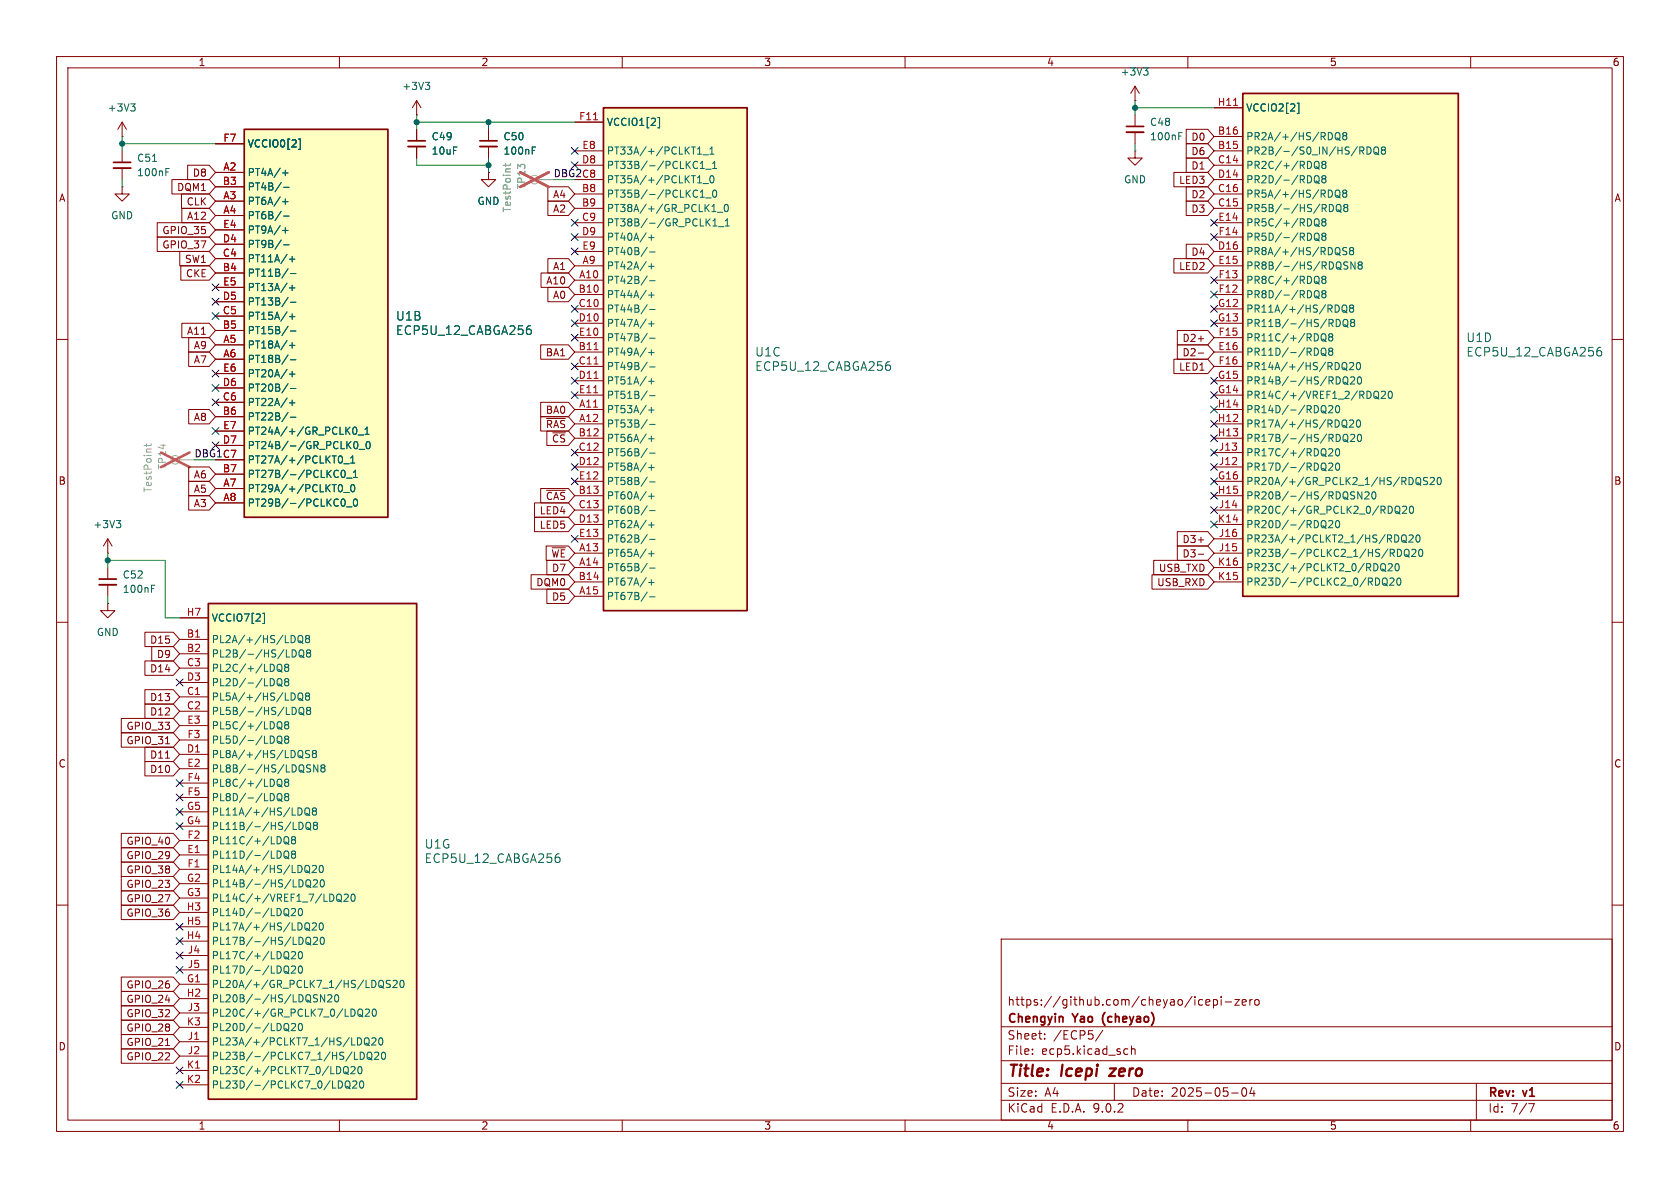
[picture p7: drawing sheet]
<svg xmlns="http://www.w3.org/2000/svg" width="297mm" height="210mm" viewBox="0 0 297 210" stroke-linecap="round" stroke-linejoin="round" font-family="sans-serif">
<defs><g id="words">
<g font-size="2.8" fill="#840000">
<text x="178" y="190.9">Title:</text>
<text x="187.7" y="190.9">Icepi</text>
<text x="197.1" y="190.9">zero</text>
</g>
<g font-size="2.1" fill="#006464">
<text x="69.9" y="59.4">ECP5U_12_CABGA256</text>
<text x="69.9" y="56.9">U1B</text>
<text x="133.4" y="65.8">ECP5U_12_CABGA256</text>
<text x="133.4" y="63.2">U1C</text>
<text x="259.1" y="63.2">ECP5U_12_CABGA256</text>
<text x="259.1" y="60.7">U1D</text>
<text x="75" y="152.8">ECP5U_12_CABGA256</text>
<text x="75" y="150.2">U1G</text>
</g>
<g font-size="2.1" fill="#840000">
<text x="178" y="178">https://github.com/cheyao/icepi-zero</text>
<text x="178" y="184">Sheet:</text>
<text x="178" y="181.2">Chengyin</text>
<text x="186.2" y="184">/ECP5/</text>
<text x="189.8" y="181.2">Yao</text>
<text x="195.6" y="181.2">(cheyao)</text>
<text x="178" y="186.7">File:</text>
<text x="184.1" y="186.7">ecp5.kicad_sch</text>
<text x="178" y="196.9">KiCad</text>
<text x="178" y="194.1">Size:</text>
<text x="184.7" y="194.1">A4</text>
<text x="185.7" y="196.9">E.D.A.</text>
<text x="193.3" y="196.9">9.0.2</text>
<text x="200" y="194.1">Date:</text>
<text x="207" y="194.1">2025-05-04</text>
<text x="263" y="194.3">Rev:</text>
<text x="263" y="196.9">Id:</text>
<text x="267.1" y="196.9">7/7</text>
<text x="269.4" y="194.3">v1</text>
</g>
<g font-size="1.8" fill="#840000">
<text x="35" y="11.9">1</text>
<text x="85" y="11.9">2</text>
<text x="135" y="11.9">3</text>
<text x="185" y="11.9">4</text>
<text x="235" y="11.9">5</text>
<text x="285" y="11.9">6</text>
<text x="210.5" y="27.6">D6</text>
<text x="210.5" y="25.1">D0</text>
<text x="10.3" y="35.9">A</text>
<text x="31.2" y="34">DQM1</text>
<text x="34" y="31.4">D8</text>
<text x="97.7" y="35.2">A4</text>
<text x="208.3" y="32.7">LED3</text>
<text x="210.5" y="35.2">D2</text>
<text x="210.5" y="30.2">D1</text>
<text x="285.3" y="35.9">A</text>
<text x="28.6" y="41.6">GPIO_35</text>
<text x="32.9" y="36.5">CLK</text>
<text x="33" y="39.1">A12</text>
<text x="97.7" y="37.8">A2</text>
<text x="210.5" y="37.8">D3</text>
<text x="28.6" y="44.1">GPIO_37</text>
<text x="32.6" y="46.7">SW1</text>
<text x="97.7" y="47.9">A1</text>
<text x="208.3" y="47.9">LED2</text>
<text x="210.5" y="45.4">D4</text>
<text x="32.8" y="49.2">CKE</text>
<text x="96.5" y="50.5">A10</text>
<text x="97.7" y="53">A0</text>
<text x="33" y="59.4">A11</text>
<text x="34.2" y="64.5">A7</text>
<text x="34.2" y="61.9">A9</text>
<text x="96.4" y="63.2">BA1</text>
<text x="208.3" y="65.7">LED1</text>
<text x="208.9" y="63.2">D2-</text>
<text x="208.9" y="60.6">D2+</text>
<text x="34.2" y="74.6">A8</text>
<text x="96.4" y="75.9">~{RAS}</text>
<text x="96.4" y="73.3">BA0</text>
<text x="97.5" y="78.4">~{CS}</text>
<text x="10.3" y="85.9">B</text>
<text x="34.2" y="84.8">A6</text>
<text x="34.2" y="87.3">A5</text>
<text x="34.2" y="89.9">A3</text>
<text x="96.4" y="88.6">~{CAS}</text>
<text x="285.3" y="85.9">B</text>
<text x="95.3" y="91.1">LED4</text>
<text x="95.3" y="93.7">LED5</text>
<text x="97.4" y="98.7">~{WE}</text>
<text x="97.5" y="101.3">D7</text>
<text x="204.8" y="101.3">USB_TXD</text>
<text x="208.9" y="98.7">D3-</text>
<text x="208.9" y="96.2">D3+</text>
<text x="94.7" y="103.8">DQM0</text>
<text x="97.5" y="106.4">D5</text>
<text x="204.5" y="103.8">USB_RXD</text>
<text x="26.4" y="114">D15</text>
<text x="26.4" y="119.1">D14</text>
<text x="27.6" y="116.5">D9</text>
<text x="26.4" y="124.1">D13</text>
<text x="22.3" y="129.2">GPIO_33</text>
<text x="22.3" y="131.8">GPIO_31</text>
<text x="26.4" y="126.7">D12</text>
<text x="10.3" y="135.9">C</text>
<text x="26.4" y="136.8">D10</text>
<text x="26.4" y="134.3">D11</text>
<text x="285.3" y="135.9">C</text>
<text x="22.3" y="149.5">GPIO_40</text>
<text x="22.3" y="154.6">GPIO_38</text>
<text x="22.3" y="152.1">GPIO_29</text>
<text x="22.3" y="159.7">GPIO_27</text>
<text x="22.3" y="157.2">GPIO_23</text>
<text x="22.3" y="162.2">GPIO_36</text>
<text x="22.3" y="177.5">GPIO_24</text>
<text x="22.3" y="174.9">GPIO_26</text>
<text x="10.3" y="185.9">D</text>
<text x="22.3" y="185.1">GPIO_21</text>
<text x="22.3" y="182.6">GPIO_28</text>
<text x="22.3" y="180">GPIO_32</text>
<text x="285.3" y="185.9">D</text>
<text x="22.3" y="187.6">GPIO_22</text>
<text x="35" y="199.9">1</text>
<text x="85" y="199.9">2</text>
<text x="135" y="199.9">3</text>
<text x="185" y="199.9">4</text>
<text x="235" y="199.9">5</text>
<text x="285" y="199.9">6</text>
</g>
<g font-size="1.8" fill="#006464">
<text x="71" y="16.1">+3V3</text>
<text x="198" y="13.6">+3V3</text>
<text x="18.9" y="19.9">+3V3</text>
<text x="107.2" y="22.5">VCCIO1[2]</text>
<text x="203.2" y="22.5">C48</text>
<text x="220.2" y="19.9">VCCIO2[2]</text>
<text x="24.1" y="28.8">C51</text>
<text x="43.7" y="26.3">VCCIO0[2]</text>
<text x="76.2" y="25">C49</text>
<text x="76.2" y="27.5">10uF</text>
<text x="88.9" y="27.5">100nF</text>
<text x="88.9" y="25">C50</text>
<text x="107.2" y="27.5">PT33A/+/PCLKT1_1</text>
<text x="203.2" y="25">100nF</text>
<text x="220.2" y="25">PR2A/+/HS/RDQ8</text>
<text x="220.2" y="27.5">PR2B/-/S0_IN/HS/RDQ8</text>
<text x="24.1" y="31.3">100nF</text>
<text x="43.7" y="31.3">PT4A/+</text>
<text x="43.7" y="33.9">PT4B/-</text>
<text x="107.2" y="30.1">PT33B/-/PCLKC1_1</text>
<text x="107.2" y="32.6">PT35A/+/PCLKT1_0</text>
<text x="107.2" y="35.2">PT35B/-/PCLKC1_0</text>
<text x="198.6" y="32.6">GND</text>
<text x="220.2" y="30.1">PR2C/+/RDQ8</text>
<text x="220.2" y="32.6">PR2D/-/RDQ8</text>
<text x="220.2" y="35.2">PR5A/+/HS/RDQ8</text>
<text x="19.6" y="39">GND</text>
<text x="43.7" y="36.4">PT6A/+</text>
<text x="43.7" y="39">PT6B/-</text>
<text x="43.7" y="41.5">PT9A/+</text>
<text x="84.3" y="36.4">GND</text>
<text x="107.2" y="37.7">PT38A/+/GR_PCLK1_0</text>
<text x="107.2" y="40.2">PT38B/-/GR_PCLK1_1</text>
<text x="220.2" y="37.7">PR5B/-/HS/RDQ8</text>
<text x="220.2" y="40.2">PR5C/+/RDQ8</text>
<text x="43.7" y="44">PT9B/-</text>
<text x="43.7" y="46.6">PT11A/+</text>
<text x="107.2" y="42.8">PT40A/+</text>
<text x="107.2" y="45.3">PT40B/-</text>
<text x="107.2" y="47.9">PT42A/+</text>
<text x="220.2" y="42.8">PR5D/-/RDQ8</text>
<text x="220.2" y="45.3">PR8A/+/HS/RDQS8</text>
<text x="220.2" y="47.9">PR8B/-/HS/RDQSN8</text>
<text x="43.7" y="49.1">PT11B/-</text>
<text x="43.7" y="51.7">PT13A/+</text>
<text x="107.2" y="50.4">PT42B/-</text>
<text x="107.2" y="52.9">PT44A/+</text>
<text x="220.2" y="50.4">PR8C/+/RDQ8</text>
<text x="220.2" y="52.9">PR8D/-/RDQ8</text>
<text x="43.7" y="54.2">PT13B/-</text>
<text x="43.7" y="56.7">PT15A/+</text>
<text x="43.7" y="59.3">PT15B/-</text>
<text x="107.2" y="55.5">PT44B/-</text>
<text x="107.2" y="58">PT47A/+</text>
<text x="220.2" y="55.5">PR11A/+/HS/RDQ8</text>
<text x="220.2" y="58">PR11B/-/HS/RDQ8</text>
<text x="43.7" y="61.8">PT18A/+</text>
<text x="43.7" y="64.4">PT18B/-</text>
<text x="107.2" y="60.6">PT47B/-</text>
<text x="107.2" y="63.1">PT49A/+</text>
<text x="107.2" y="65.6">PT49B/-</text>
<text x="220.2" y="60.6">PR11C/+/RDQ8</text>
<text x="220.2" y="63.1">PR11D/-/RDQ8</text>
<text x="220.2" y="65.6">PR14A/+/HS/RDQ20</text>
<text x="43.7" y="66.9">PT20A/+</text>
<text x="43.7" y="69.4">PT20B/-</text>
<text x="43.7" y="72">PT22A/+</text>
<text x="107.2" y="68.2">PT51A/+</text>
<text x="107.2" y="70.7">PT51B/-</text>
<text x="220.2" y="68.2">PR14B/-/HS/RDQ20</text>
<text x="220.2" y="70.7">PR14C/+/VREF1_2/RDQ20</text>
<text x="43.7" y="74.5">PT22B/-</text>
<text x="43.7" y="77.1">PT24A/+/GR_PCLK0_1</text>
<text x="107.2" y="73.3">PT53A/+</text>
<text x="107.2" y="75.8">PT53B/-</text>
<text x="220.2" y="73.3">PR14D/-/RDQ20</text>
<text x="220.2" y="75.8">PR17A/+/HS/RDQ20</text>
<text x="43.7" y="79.6">PT24B/-/GR_PCLK0_0</text>
<text x="43.7" y="82.1">PT27A/+/PCLKT0_1</text>
<text x="107.2" y="78.3">PT56A/+</text>
<text x="107.2" y="80.9">PT56B/-</text>
<text x="107.2" y="83.4">PT58A/+</text>
<text x="220.2" y="78.3">PR17B/-/HS/RDQ20</text>
<text x="220.2" y="80.9">PR17C/+/RDQ20</text>
<text x="220.2" y="83.4">PR17D/-/RDQ20</text>
<text x="43.7" y="84.7">PT27B/-/PCLKC0_1</text>
<text x="43.7" y="87.2">PT29A/+/PCLKT0_0</text>
<text x="43.7" y="89.8">PT29B/-/PCLKC0_0</text>
<text x="107.2" y="86">PT58B/-</text>
<text x="107.2" y="88.5">PT60A/+</text>
<text x="220.2" y="86">PR20A/+/GR_PCLK2_1/HS/RDQS20</text>
<text x="220.2" y="88.5">PR20B/-/HS/RDQSN20</text>
<text x="16.4" y="93.6">+3V3</text>
<text x="107.2" y="91">PT60B/-</text>
<text x="107.2" y="93.6">PT62A/+</text>
<text x="220.2" y="91">PR20C/+/GR_PCLK2_0/RDQ20</text>
<text x="220.2" y="93.6">PR20D/-/RDQ20</text>
<text x="107.2" y="96.1">PT62B/-</text>
<text x="107.2" y="98.7">PT65A/+</text>
<text x="107.2" y="101.2">PT65B/-</text>
<text x="220.2" y="96.1">PR23A/+/PCLKT2_1/HS/RDQ20</text>
<text x="220.2" y="98.7">PR23B/-/PCLKC2_1/HS/RDQ20</text>
<text x="220.2" y="101.2">PR23C/+/PCLKT2_0/RDQ20</text>
<text x="21.6" y="105">100nF</text>
<text x="21.6" y="102.5">C52</text>
<text x="107.2" y="103.7">PT67A/+</text>
<text x="107.2" y="106.3">PT67B/-</text>
<text x="220.2" y="103.7">PR23D/-/PCLKC2_0/RDQ20</text>
<text x="17" y="112.6">GND</text>
<text x="37.3" y="110.1">VCCIO7[2]</text>
<text x="37.3" y="113.9">PL2A/+/HS/LDQ8</text>
<text x="37.3" y="116.4">PL2B/-/HS/LDQ8</text>
<text x="37.3" y="119">PL2C/+/LDQ8</text>
<text x="37.3" y="121.5">PL2D/-/LDQ8</text>
<text x="37.3" y="124.1">PL5A/+/HS/LDQ8</text>
<text x="37.3" y="126.6">PL5B/-/HS/LDQ8</text>
<text x="37.3" y="129.1">PL5C/+/LDQ8</text>
<text x="37.3" y="131.7">PL5D/-/LDQ8</text>
<text x="37.3" y="134.2">PL8A/+/HS/LDQS8</text>
<text x="37.3" y="136.8">PL8B/-/HS/LDQSN8</text>
<text x="37.3" y="139.3">PL8C/+/LDQ8</text>
<text x="37.3" y="141.8">PL8D/-/LDQ8</text>
<text x="37.3" y="144.4">PL11A/+/HS/LDQ8</text>
<text x="37.3" y="146.9">PL11B/-/HS/LDQ8</text>
<text x="37.3" y="149.5">PL11C/+/LDQ8</text>
<text x="37.3" y="152">PL11D/-/LDQ8</text>
<text x="37.3" y="154.5">PL14A/+/HS/LDQ20</text>
<text x="37.3" y="157.1">PL14B/-/HS/LDQ20</text>
<text x="37.3" y="159.6">PL14C/+/VREF1_7/LDQ20</text>
<text x="37.3" y="162.2">PL14D/-/LDQ20</text>
<text x="37.3" y="164.7">PL17A/+/HS/LDQ20</text>
<text x="37.3" y="167.2">PL17B/-/HS/LDQ20</text>
<text x="37.3" y="169.8">PL17C/+/LDQ20</text>
<text x="37.3" y="172.3">PL17D/-/LDQ20</text>
<text x="37.3" y="174.9">PL20A/+/GR_PCLK7_1/HS/LDQS20</text>
<text x="37.3" y="177.4">PL20B/-/HS/LDQSN20</text>
<text x="37.3" y="179.9">PL20C/+/GR_PCLK7_0/LDQ20</text>
<text x="37.3" y="182.5">PL20D/-/LDQ20</text>
<text x="37.3" y="185">PL23A/+/PCLKT7_1/HS/LDQ20</text>
<text x="37.3" y="187.6">PL23B/-/PCLKC7_1/HS/LDQ20</text>
<text x="37.3" y="190.1">PL23C/+/PCLKT7_0/LDQ20</text>
<text x="37.3" y="192.6">PL23D/-/PCLKC7_0/LDQ20</text>
</g>
<g font-size="1.8" fill="#a90000">
<text x="102.3" y="21.3">F11</text>
<text x="215.2" y="18.8">H11</text>
<text x="215.2" y="23.9">B16</text>
<text x="39.4" y="25.1">F7</text>
<text x="102.8" y="29">D8</text>
<text x="102.9" y="26.4">E8</text>
<text x="215.2" y="26.4">B15</text>
<text x="215.2" y="29">C14</text>
<text x="39.3" y="32.8">B3</text>
<text x="39.4" y="30.2">A2</text>
<text x="39.4" y="35.3">A3</text>
<text x="102.8" y="34">B8</text>
<text x="215.2" y="31.5">D14</text>
<text x="215.2" y="34">C16</text>
<text x="39.4" y="40.4">E4</text>
<text x="39.4" y="37.8">A4</text>
<text x="102.8" y="36.6">B9</text>
<text x="102.8" y="39.1">C9</text>
<text x="102.8" y="41.7">D9</text>
<text x="215.2" y="36.6">C15</text>
<text x="215.3" y="39.1">E14</text>
<text x="215.3" y="41.7">F14</text>
<text x="39.3" y="42.9">D4</text>
<text x="39.3" y="45.5">C4</text>
<text x="102.9" y="44.2">E9</text>
<text x="102.9" y="46.7">A9</text>
<text x="215.2" y="44.2">D16</text>
<text x="215.3" y="46.7">E15</text>
<text x="39.3" y="48">B4</text>
<text x="39.3" y="53.1">D5</text>
<text x="39.4" y="50.5">E5</text>
<text x="102.2" y="51.8">B10</text>
<text x="102.3" y="49.3">A10</text>
<text x="215.3" y="49.3">F13</text>
<text x="215.3" y="51.8">F12</text>
<text x="39.3" y="55.6">C5</text>
<text x="39.3" y="58.2">B5</text>
<text x="102.2" y="54.4">C10</text>
<text x="102.2" y="56.9">D10</text>
<text x="102.3" y="59.4">E10</text>
<text x="215.2" y="54.4">G12</text>
<text x="215.2" y="56.9">G13</text>
<text x="215.3" y="59.4">F15</text>
<text x="39.4" y="65.8">E6</text>
<text x="39.4" y="60.7">A5</text>
<text x="39.4" y="63.2">A6</text>
<text x="102.2" y="62">B11</text>
<text x="102.2" y="64.5">C11</text>
<text x="215.3" y="62">E16</text>
<text x="215.3" y="64.5">F16</text>
<text x="39.3" y="68.3">D6</text>
<text x="39.3" y="70.9">C6</text>
<text x="102.2" y="67.1">D11</text>
<text x="102.3" y="69.6">E11</text>
<text x="215.2" y="67.1">G15</text>
<text x="215.2" y="69.6">G14</text>
<text x="39.3" y="73.4">B6</text>
<text x="39.4" y="75.9">E7</text>
<text x="102.2" y="77.2">B12</text>
<text x="102.3" y="72.1">A11</text>
<text x="102.3" y="74.7">A12</text>
<text x="215.2" y="72.1">H14</text>
<text x="215.2" y="74.7">H12</text>
<text x="215.2" y="77.2">H13</text>
<text x="39.3" y="78.5">D7</text>
<text x="39.3" y="83.6">B7</text>
<text x="39.3" y="81">C7</text>
<text x="102.2" y="79.8">C12</text>
<text x="102.2" y="82.3">D12</text>
<text x="215.4" y="79.8">J13</text>
<text x="215.4" y="82.3">J12</text>
<text x="39.4" y="86.1">A7</text>
<text x="39.4" y="88.6">A8</text>
<text x="102.2" y="87.4">B13</text>
<text x="102.2" y="89.9">C13</text>
<text x="102.3" y="84.8">E12</text>
<text x="215.2" y="87.4">H15</text>
<text x="215.2" y="84.8">G16</text>
<text x="215.4" y="89.9">J14</text>
<text x="102.2" y="92.5">D13</text>
<text x="102.3" y="95">E13</text>
<text x="215.2" y="92.5">K14</text>
<text x="215.4" y="95">J16</text>
<text x="102.3" y="97.5">A13</text>
<text x="102.3" y="100.1">A14</text>
<text x="215.2" y="100.1">K16</text>
<text x="215.4" y="97.5">J15</text>
<text x="102.2" y="102.6">B14</text>
<text x="102.3" y="105.2">A15</text>
<text x="215.2" y="102.6">K15</text>
<text x="32.9" y="109">H7</text>
<text x="32.9" y="112.8">B1</text>
<text x="32.9" y="115.3">B2</text>
<text x="32.9" y="117.9">C3</text>
<text x="32.9" y="120.4">D3</text>
<text x="32.9" y="122.9">C1</text>
<text x="32.9" y="125.5">C2</text>
<text x="33" y="128">E3</text>
<text x="33" y="130.6">F3</text>
<text x="32.9" y="133.1">D1</text>
<text x="33" y="135.6">E2</text>
<text x="32.9" y="143.3">G5</text>
<text x="33" y="138.2">F4</text>
<text x="33" y="140.7">F5</text>
<text x="32.9" y="145.8">G4</text>
<text x="33" y="148.3">F2</text>
<text x="32.9" y="156">G2</text>
<text x="33" y="150.9">E1</text>
<text x="33" y="153.4">F1</text>
<text x="32.9" y="161">H3</text>
<text x="32.9" y="158.5">G3</text>
<text x="32.9" y="163.6">H5</text>
<text x="32.9" y="166.1">H4</text>
<text x="32.9" y="173.7">G1</text>
<text x="33.1" y="168.7">J4</text>
<text x="33.1" y="171.2">J5</text>
<text x="32.9" y="176.3">H2</text>
<text x="33.1" y="178.8">J3</text>
<text x="32.9" y="181.4">K3</text>
<text x="33.1" y="183.9">J1</text>
<text x="32.9" y="189">K1</text>
<text x="32.9" y="191.5">K2</text>
<text x="33.1" y="186.4">J2</text>
</g>
<g font-size="1.8" fill="#989898">
<text x="93.1" y="33.6" transform="rotate(-90 93.1 33.6)">TP13</text>
<text x="90.5" y="37.6" transform="rotate(-90 90.5 37.6)">TestPoint</text>
<text x="29.6" y="83.1" transform="rotate(-90 29.6 83.1)">TP14</text>
<text x="27" y="87.2" transform="rotate(-90 27 87.2)">TestPoint</text>
</g>
<g font-size="1.8" fill="#0f0f0f">
<text x="97.8" y="31.4">DBG2C8</text>
<text x="34.3" y="80.9">DBG1C7</text>
</g>
</g></defs>
<g fill="none" stroke="#840000" stroke-width=".18">
<path d="M10 10h277v190h-277zM12 12h273v186h-273zM60 10v2M110 10v2M160 10v2M210 10v2M260 10v2M73.7 22.9v2M73.7 25.9v2M200.7 26.7v1.2h1.2l-1.2 1.3-1.3-1.3h1.3M200.7 26.7h.1M10 60h2"/>
<path d="M285 60h2M19 97.8h.1M19 95.3l-.7 1.2M19 95.3l.8 1.2M19 95.3v2.5M10 110h2M285 110h2M10 160h2M177 166h108v32h-108zM212 177.6h.6M212 176.8h.6M213.2 177.2l.7-.1-.1-.3-.4-.1-.2 .2v.7h.6"/>
<path d="M214.5 176.8l.5-.1 .2 .3v.4l-.1 .2h-.6M214.5 176.7v1.5M215.9 176.2v.1M215.9 176.7v1M216.6 177.1h1.1M218.3 176.7h.8l-.8 1h.8M219.6 177.2l.7-.1-.1-.3-.4-.1-.2 .2 .1 .7h.5M221 176.7v1M221.4 176.7l-.3 .1-.1 .2M222 176.8l.3-.1 .3 .3v.4l-.3 .3-.3-.1-.2-.2v-.4zM285 160h2M60 198v2"/>
<path d="M110 198v2M160 198v2M177 194.5h108M177 191.5h108M177 187.5h108M177 181.5h108M182.5 186.3v.1M182.5 185.5v.1M184.7 183.6v.1M184.7 182.8v.1M195 182.1l-1.3 2M197 191.5v3"/>
<path d="M199 185.4l.4 .1M199.4 186.3l-.4 .1M200 185.5l.2-.1 .4 .1 .1 .9M200 184.9v1.5M210 198v2M217.7 193.2h1.2M219.7 192.4l.2-.1a.81 .81 0 0 1 .6 .6 .81 .81 0 0 1-.3 .8l-.2 .1a.81 .81 0 0 1-.3-1.4zM221.3 192.2l-.3 1.1h.9M221.7 192.8v1M260 198v2M261 191.5v6.5M270.2 195.1h1l-.6 1.5"/>
</g>
<path d="M197.3 188.9l-1.2 1.3h1" fill="none" stroke="#840000" stroke-width=".4"/>
<path d="M20.6 92h.7l-.4 .5M21.1 92.5l.2 .2v.3l-.2 .3" fill="none" stroke="#006464" stroke-width=".18"/>
<path d="M72.1 24.9h3.1" fill="none" stroke="#840000" stroke-width=".3"/>
<path d="M72.1 25.9h3.1" fill="none" stroke="#840000" stroke-width=".33"/>
<path d="M219.7 16.5h38.1v88.9h-38.1z" fill="#ffffc2"/>
<path d="M219.7 16.5h38.1v88.9h-38.1z" fill="none" stroke="#840000" stroke-width=".31"/>
<g fill="none" stroke="#840000" stroke-width=".18">
<path d="M214.6 19.1h5.1M214.6 24.1h5.1M214.6 26.7h5.1M214.6 29.2h5.1M214.6 31.8h5.1M214.6 34.3h5.1M214.6 36.8h5.1M214.6 39.4h5.1M214.6 41.9h5.1M214.6 44.5h5.1M214.6 47h5.1M214.6 49.5h5.1"/>
<path d="M214.6 52.1h5.1M214.6 54.6h5.1M214.6 57.2h5.1M214.6 59.7h5.1M214.6 62.2h5.1M214.6 64.8h5.1M214.6 67.3h5.1M214.6 69.9h5.1M214.6 72.4h5.1M214.6 74.9h5.1M214.6 77.5h5.1M214.6 80h5.1"/>
<path d="M214.6 82.6h5.1M214.6 85.1h5.1M214.6 87.6h5.1M214.6 90.2h5.1M214.6 92.7h5.1M214.6 95.3h5.1M214.6 97.8h5.1M214.6 100.3h5.1M214.6 102.9h5.1"/>
</g>
<g fill="none" stroke="#006464" stroke-width=".18">
<path d="M229.3 18.2h.3v1.9h-.3M232.4 38.9l.3-.2a.43 .43 0 0 1 .5 .4v.4a.43 .43 0 0 1-.3 .4 .43 .43 0 0 1-.5-.1M232.4 28.7l.3-.2a.43 .43 0 0 1 .5 .4v.5a.43 .43 0 0 1-.3 .4 .43 .43 0 0 1-.5-.2M232.4 31.2l.3-.1a.43 .43 0 0 1 .5 .4v.4a.42 .42 0 0 1-.4 .4 .42 .42 0 0 1-.4-.4zM232.6 29.5l.7 .4M232.6 32l.7 .5M232.6 39.6l.7 .5M233.9 29.1l-.2 .2v.4l.2 .1 .4-.1 .1-.2v-.2l-.2-.2M233.9 29.1l-.2-.3 .2-.3h.3l.2 .3-.2 .3M233.9 31.6l-.2-.2 .2-.3h.3l.2 .2-.2 .3M233.9 31.6l-.2 .2v.4l.2 .1h.4l.1-.2v-.3l-.2-.2M233.9 39.2l-.2-.2 .2-.3h.3l.2 .2-.2 .3"/>
<path d="M233.9 39.2l-.2 .3v.3l.2 .1h.4l.1-.2v-.2l-.2-.3M233.9 29.1h.3M233.9 31.6h.3M233.9 39.2h.3M235 36.1a.64 .64 0 0 1 .7 .7 .64 .64 0 0 1-.7 .6zM235.1 23.4a.68 .68 0 0 1 .5 .7 .68 .68 0 0 1-.5 .6M235.1 33.6a.68 .68 0 0 1 .5 .6 .68 .68 0 0 1-.5 .7M236.2 23.5l.1-.1a.43 .43 0 0 1 .6 .5v.4a.42 .42 0 0 1-.4 .4 .42 .42 0 0 1-.5-.4v-.4zM236.2 33.7l.1-.1a.43 .43 0 0 1 .6 .4v.4a.42 .42 0 0 1-.4 .5 .42 .42 0 0 1-.5-.5v-.4zM236.3 36.3l.2-.2a.43 .43 0 0 1 .6 .5v.4a.42 .42 0 0 1-.5 .4 .42 .42 0 0 1-.4-.4zM236.3 24.4l.6 .4M236.3 34.6l.6 .4"/>
<path d="M236.5 37.1l.6 .4M237.6 24l-.2-.3 .2-.3h.3l.2 .3-.2 .3M237.6 24l-.2 .2v.4l.2 .1 .4-.1 .1-.1v-.3l-.2-.2M237.6 34.1l-.2-.2 .2-.3h.3l.2 .2-.2 .3M237.6 34.1l-.2 .3v.3l.2 .2 .4-.1 .1-.2v-.2l-.2-.3M237.6 24h.3M237.6 34.1h.3M237.8 36.7l-.2 .2v.4l.2 .1 .4-.1 .1-.1v-.3l-.3-.2M237.8 36.7l-.2-.3 .2-.3h.2l.3 .3-.3 .3M237.8 36.7h.2M240.4 26.6h.6l.1-.2v-.3l-.7-.1v1.2M240.7 26.6l.4 .6"/>
<path d="M241.7 26a.64 .64 0 0 1 .7 .6 .64 .64 0 0 1-.7 .6zM242.9 26.2l.3-.2a.43 .43 0 0 1 .5 .4v.4a.42 .42 0 0 1-.4 .5 .42 .42 0 0 1-.4-.5zM243.1 26.9l.7 .5M244.4 26.5l-.2-.2 .2-.3h.3l.2 .2-.2 .3M244.4 26.5l-.2 .3 .1 .3 .1 .1h.4l.1-.2v-.2l-.2-.3M244.4 26.5h.3M232.4 41.4l.3-.2a.43 .43 0 0 1 .5 .4v.5a.42 .42 0 0 1-.4 .4 .42 .42 0 0 1-.4-.4zM232.4 49l.3-.2a.43 .43 0 0 1 .5 .5v.4a.43 .43 0 0 1-.3 .4 .43 .43 0 0 1-.5-.2M232.4 51.6l.3-.2a.43 .43 0 0 1 .5 .4v.4a.42 .42 0 0 1-.4 .5 .42 .42 0 0 1-.4-.5zM232.6 42.2l.7 .4M232.6 49.8l.7 .4M232.6 52.3l.7 .5"/>
<path d="M233.7 59.1l.2-.1a.43 .43 0 0 1 .5 .4v.4a.42 .42 0 0 1-.4 .5 .42 .42 0 0 1-.4-.5v-.4zM233.8 60l.7 .4M233.9 41.8l-.2-.3 .2-.3h.3l.2 .3-.2 .3M233.9 41.8l-.2 .2v.4l.2 .1 .4-.1 .1-.2v-.2l-.2-.2M233.9 49.4l-.2-.3 .2-.3h.3l.2 .3-.2 .3M233.9 49.4l-.2 .2v.4l.2 .1 .4-.1 .1-.1v-.3l-.2-.2M233.9 51.9l-.2-.2 .2-.3h.3l.2 .2-.2 .3M233.9 51.9l-.2 .3v.3l.2 .1h.4l.1-.2v-.2l-.2-.3M233.9 41.8h.3M233.9 49.4h.3M233.9 51.9h.3M235.1 59.5l-.2 .3 .1 .3 .1 .2 .4-.1 .1-.2v-.2l-.2-.3"/>
<path d="M235.1 59.5l-.2-.2 .2-.3h.3l.2 .2-.2 .3M235.1 59.5h.3M236 53.9a.64 .64 0 0 1 .8 .7 .64 .64 0 0 1-.8 .6M236.2 56.5a.64 .64 0 0 1 .8 .6 .64 .64 0 0 1-.8 .6zM236.3 43.8a.43 .43 0 0 1 .6 .4v.4a.43 .43 0 0 1-.6 .4M236.4 44.7l.5 .5M237.3 54.1l.3-.2a.43 .43 0 0 1 .5 .4v.5a.42 .42 0 0 1-.4 .4 .42 .42 0 0 1-.4-.4zM237.5 56.6l.2-.1a.43 .43 0 0 1 .6 .4v.4a.42 .42 0 0 1-.4 .4 .42 .42 0 0 1-.5-.4zM237.5 54.9l.7 .4M237.7 57.4l.6 .5M238.1 43.8h-.5l-.2 .1v.3l.6 .3 .1 .3-.2 .2h-.5M238.3 46.4l-.5-.1-.2 .1v.4l.6 .2 .1 .3-.3 .3-.4-.1"/>
<path d="M238.8 44.3l-.2 .2v.4l.2 .1h.4l.1-.2v-.3l-.2-.2M238.8 44.3l-.2-.2 .2-.3h.3l.2 .2-.2 .3M238.8 54.5l-.2-.3 .2-.3h.3l.2 .3-.2 .3M238.8 54.5l-.2 .2v.4l.2 .1 .4-.1 .1-.2v-.2l-.2-.2M238.8 44.3h.3M238.8 54.5h.3M239 57l-.2-.2 .2-.3h.2l.3 .2-.3 .3M239 57l-.2 .2v.4l.2 .1h.4l.1-.2v-.3l-.3-.2M239 57h.2M239.5 46.3v1.3l-.7-1.3v1.3M240.3 46.8l-.2-.2 .2-.3h.3l.2 .2-.2 .3M240.3 46.8l-.2 .3 .1 .3 .1 .2 .4-.1 .1-.2v-.2l-.2-.3"/>
<path d="M240.3 46.8h.3M232.8 61.6l.3 .5-.3 .6M233.7 61.6l.2-.1a.43 .43 0 0 1 .5 .5v.4a.42 .42 0 0 1-.4 .4 .42 .42 0 0 1-.4-.4v-.4zM233.8 62.5l.7 .4M233.9 71.7a.43 .43 0 0 1 .5 .4v.4a.43 .43 0 0 1-.5 .5M233.9 72.7l.6 .4M234.3 79.5v.9M234.9 71.8l.5-.1 .2 .4-.8 .9h.8M234.9 79.4l.5-.1 .2 .4-.8 .9h.8M235.1 62.1l-.2-.3 .2-.3h.3l.2 .3-.2 .3M235.1 62.1l-.2 .2 .1 .4 .1 .1 .4-.1 .1-.1v-.3l-.2-.2M235.1 62.1h.3"/>
<path d="M236.2 71.8l.2-.1a.68 .68 0 0 1 .4 .6 .68 .68 0 0 1-.4 .7l-.2-.2-.1-.3zM236.2 79.4l.2-.1a.68 .68 0 0 1 .4 .7 .68 .68 0 0 1-.4 .6l-.2-.1-.1-.4zM236.7 66.7l.2 .5-.2 .6M236.7 76.8l.2 .5-.2 .7M237.3 64.3l.3-.2a.43 .43 0 0 1 .5 .4v.4a.42 .42 0 0 1-.4 .5 .42 .42 0 0 1-.4-.5zM237.3 74.4l.3-.2a.43 .43 0 0 1 .5 .5v.4a.42 .42 0 0 1-.4 .4 .42 .42 0 0 1-.4-.4zM237.5 66.8l.2-.2a.43 .43 0 0 1 .6 .4v.5a.42 .42 0 0 1-.4 .4 .42 .42 0 0 1-.5-.4zM237.5 77l.2-.2a.43 .43 0 0 1 .6 .4v.4a.42 .42 0 0 1-.4 .5 .42 .42 0 0 1-.5-.5zM237.5 65l.7 .5M237.5 75.2l.7 .4M237.7 67.6l.6 .4M237.7 77.7l.6 .5"/>
<path d="M238.6 64.2l.5-.1 .2 .3-.8 .9h.8M238.6 74.4l.5-.2 .2 .4-.8 .9h.8M238.8 66.7l.4-.1 .3 .4-.8 .9h.8M238.8 76.9l.4-.1 .3 .3-.8 .9h.8M239.9 64.2l.2-.1a.68 .68 0 0 1 .4 .6 .68 .68 0 0 1-.4 .6l-.2-.1-.1-.3zM239.9 74.4l.2-.2a.68 .68 0 0 1 .4 .7 .68 .68 0 0 1-.4 .6l-.2-.1-.1-.4zM240.1 66.7l.2-.1a.68 .68 0 0 1 .4 .7 .68 .68 0 0 1-.4 .6l-.2-.1-.1-.4zM240.1 76.9l.2-.1a.68 .68 0 0 1 .4 .6 .68 .68 0 0 1-.4 .6l-.2-.1-.1-.3zM242.9 69.3l.3-.1a.43 .43 0 0 1 .5 .4v.4a.42 .42 0 0 1-.4 .4 .42 .42 0 0 1-.4-.4zM243.1 70.1l.7 .5M244.2 69.3l.5-.1 .2 .3-.8 .9h.8M245.5 69.3l.2-.1a.68 .68 0 0 1 .5 .6 .68 .68 0 0 1-.5 .6l-.2-.1-.1-.4z"/>
<path d="M282.4 62.1l.5-.1 .3 .3-.2 .6h-.6M283 61.4l-.5 .1M233.9 81.9a.43 .43 0 0 1 .5 .4v.4a.43 .43 0 0 1-.5 .4M233.9 92a.43 .43 0 0 1 .5 .4v.5a.43 .43 0 0 1-.5 .4M233.9 82.8l.6 .5M233.9 93l.6 .4M234.3 80.7h.2M234.9 82l.5-.1 .2 .3-.8 .9h.8M234.9 92.1l.5-.1 .2 .4-.8 .9h.8M236.2 82l.2-.1a.68 .68 0 0 1 .4 .6 .68 .68 0 0 1-.4 .6l-.2-.1-.1-.4zM236.2 92.1l.2-.1a.68 .68 0 0 1 .4 .7 .68 .68 0 0 1-.4 .6l-.2-.1-.1-.4zM239 86.9l.5 .1"/>
<path d="M239.2 87.6l.3 .2-.3 .4M240.8 86.9v1.3l-.8-1.3v1.3M241.3 87.1l.5-.2 .2 .4-.8 .9h.8M242.6 87.1l.2-.2a.68 .68 0 0 1 .5 .7 .68 .68 0 0 1-.5 .6l-.2-.1-.1-.4zM243.5 99.8l.1 .4-.1 .5M244.1 99.8l.3-.2a.43 .43 0 0 1 .5 .5v.4a.42 .42 0 0 1-.4 .4 .42 .42 0 0 1-.4-.4zM245.4 99.8l.5-.2 .2 .4-.7 .9h.7M245.8 97.1h.5l.2 .2-.1 .4-.6 .1M246.1 89.8v.6M246.1 97.8l.4 .6M246.6 94.6a.64 .64 0 0 1 .7 .6 .64 .64 0 0 1-.7 .6zM246.7 89.7l.2-.2a.43 .43 0 0 1 .6 .4v.4a.42 .42 0 0 1-.5 .5 .42 .42 0 0 1-.4-.5z"/>
<path d="M246.7 99.8l.2-.2a.68 .68 0 0 1 .5 .7 .68 .68 0 0 1-.5 .6l-.2-.1-.1-.4zM246.9 90.4l.6 .5M247 97.1a.64 .64 0 0 1 .8 .6 .64 .64 0 0 1-.8 .7zM248 94.6h.1a.43 .43 0 0 1 .5 .4v.4a.42 .42 0 0 1-.4 .4 .42 .42 0 0 1-.4-.4v-.4zM248 89.6l.4-.1 .3 .3-.8 .9h.8M248 95.5l.7 .5M248.3 97.3l.3-.2a.43 .43 0 0 1 .5 .4v.4a.42 .42 0 0 1-.4 .5 .42 .42 0 0 1-.4-.5zM248.5 98.1l.7 .4M249.1 94.7l.5-.1 .2 .3-.8 .9h.8M249.3 89.6l.2-.1a.68 .68 0 0 1 .4 .6 .68 .68 0 0 1-.4 .6l-.2-.1-.1-.3zM249.6 97.2l.5-.1 .2 .4-.8 .9h.8M250.5 94.6h.1a.68 .68 0 0 1 .5 .6 .68 .68 0 0 1-.5 .6 .84 .84 0 0 1-.1-1.2z"/>
<path d="M250.5 84.5l.1-.1a.43 .43 0 0 1 .6 .4v.4a.42 .42 0 0 1-.5 .5 .42 .42 0 0 1-.4-.5v-.4zM250.6 85.4l.6 .4M250.9 97.2l.2-.1a.68 .68 0 0 1 .4 .6 .68 .68 0 0 1-.4 .7l-.2-.2-.1-.3zM252.4 84.5l-.5-.1-.2 .1v.4l.5 .2 .2 .3-.3 .3-.5-.1M252.9 84.5l.4-.1 .3 .4-.8 .9h.8M254.2 84.5l.2-.1a.68 .68 0 0 1 .4 .6 .68 .68 0 0 1-.4 .7l-.2-.2-.1-.3zM243.2 102.2a.64 .64 0 0 1 .7 .6 .64 .64 0 0 1-.7 .6M244.3 100.6l.7 .4M244.4 102.4l.3-.2a.43 .43 0 0 1 .5 .4v.4a.42 .42 0 0 1-.4 .5 .42 .42 0 0 1-.4-.5zM244.6 103.1l.7 .5M245.7 102.3l.5-.1 .2 .3-.7 .9h.7M247 102.3l.2-.1a.68 .68 0 0 1 .5 .6 .68 .68 0 0 1-.5 .6l-.2-.1-.1-.3z"/>
</g>
<path d="M218.1 18.6h.7" fill="none" stroke="#a90000" stroke-width=".18"/>
<path d="M106.7 19.1h25.4v88.9h-25.4z" fill="#ffffc2"/>
<path d="M106.7 19.1h25.4v88.9h-25.4z" fill="none" stroke="#840000" stroke-width=".31"/>
<g fill="none" stroke="#840000" stroke-width=".18">
<path d="M86.4 30.5v1.3h1.2l-1.2 1.2-1.3-1.2h1.3M86.4 30.5h.1M101.6 21.6h5.1M101.6 26.7h5.1M101.6 29.2h5.1M101.6 31.8h5.1M101.6 34.3h5.1M101.6 36.8h5.1M101.6 39.4h5.1M101.6 41.9h5.1M101.6 44.5h5.1M101.6 47h5.1"/>
<path d="M101.6 49.5h5.1M101.6 52.1h5.1M101.6 54.6h5.1M101.6 57.2h5.1M101.6 59.7h5.1M101.6 62.2h5.1M101.6 64.8h5.1M101.6 67.3h5.1M101.6 69.9h5.1M101.6 72.4h5.1M101.6 74.9h5.1M101.6 77.5h5.1"/>
<path d="M101.6 80h5.1M101.6 82.6h5.1M101.6 85.1h5.1M101.6 87.6h5.1M101.6 90.2h5.1M101.6 92.7h5.1M101.6 95.3h5.1M101.6 97.8h5.1M101.6 100.3h5.1M101.6 102.9h5.1M101.6 105.4h5.1"/>
</g>
<g fill="none" stroke="#006464" stroke-width=".18">
<path d="M116.3 20.8h.3v1.8h-.3M123.3 28.6h.1M123.3 29.7h.1M123.3 27.2h.7M123.3 32.3h.7M123.4 26.3l.3-.3v1.2M123.8 28.9l.4-.4v1.3M123.8 29.8h.7M123.8 34l.4-.4v1.3M123.8 34.9h.7M124.3 27.4h.9M124.3 32.5h.9"/>
<path d="M124.8 29.9h.9M124.8 35h.9M125.5 27.2h.7M125.5 26.3l.4-.3v1.2M125.6 31.2l.2-.1a.68 .68 0 0 1 .4 .6 .68 .68 0 0 1-.4 .6l-.2-.1-.1-.4zM125.9 37.4h.7M126 29.8h.7M126 28.9l.3-.4v1.3M126 39.9h.8M126 39l.4-.3v1.2M126.1 33.7l.2-.1a.68 .68 0 0 1 .4 .6 .68 .68 0 0 1-.4 .7l-.2-.2-.1-.3zM126.8 37.5h1"/>
<path d="M128.2 36.3l.1-.2a.68 .68 0 0 1 .5 .7 .68 .68 0 0 1-.5 .6l-.1-.1-.2-.4zM128.2 39.9h.7M128.2 39l.4-.3v1.2M114.4 43.7l-1.1 1.6M114.4 48.8l-1.1 1.6M114.4 53.9l-1.1 1.6M114.4 58.9l-1.1 1.7M114.7 42h.9M114.7 47.1h.9M114.7 52.2h.9M114.7 57.2h.9M114.8 44.5h1"/>
<path d="M114.8 49.6h1M114.8 54.7h1M114.8 59.8h1M115.1 41.5v1M115.1 46.6v1M115.1 51.7v.9M115.1 56.8v.9M127 40.1h1M114.4 64l-1.1 1.7M114.4 69.1l-1.1 1.6M114.4 74.2l-1.1 1.6M114.4 79.3l-1.1 1.6"/>
<path d="M114.7 62.3h.9M114.7 67.4h.9M114.7 72.5h.9M114.7 77.6h.9M114.8 64.9h1M114.8 69.9h1M114.8 75h1M115.1 61.8v1M115.1 66.9v1M115.1 72v1M115.1 77.1v.9M156.7 64.6l.4-.1 .3 .3-.1 .6h-.6"/>
<path d="M157.3 63.9l-.5 .2M114.4 84.3l-1.1 1.7M114.4 89.4l-1.1 1.7M114.4 94.5l-1.1 1.6M114.4 99.6l-1.1 1.6M114.7 82.6h.9M114.7 87.7h.9M114.7 92.8h.9M114.7 97.9h.9M114.8 80.1h1M114.8 85.2h1M114.8 90.3h1"/>
<path d="M114.8 95.3h1M115.1 82.2v.9M115.1 87.2v1M115.1 92.3v1M115.1 97.4v1M114.4 104.7l-1.1 1.6M114.7 103h.9M114.8 100.4h1M114.8 105.5h1M115.1 102.5v.9"/>
</g>
<path d="M104.9 21.2h.8M105 69.4h.7M105 61.8h.7M105 64.4h.7M105 66.9h.7" fill="none" stroke="#a90000" stroke-width=".18"/>
<g fill="none" stroke="#a1a1a1" stroke-width=".18">
<path d="M95.2 31.8h2.6"/>
<circle cx="94.5" cy="31.7" r=".76"/>
</g>
<path d="M89.4 28.9v.5M90.2 28.9l-.1 .3h-1.1" fill="none" stroke="#989898" stroke-width=".18"/>
<path d="M92 30.5l5 2.5M97 30.5l-5 2.5" fill="none" stroke="#e65255" stroke-width=".46"/>
<path d="M43.2 22.9h25.4v68.5h-25.4z" fill="#ffffc2"/>
<path d="M43.2 22.9h25.4v68.5h-25.4z" fill="none" stroke="#840000" stroke-width=".31"/>
<g fill="none" stroke="#840000" stroke-width=".18">
<path d="M73.7 17.8l-.8 1.3M73.7 17.8l.7 1.3M73.7 17.8v2.5M200.7 17.8h.1M200.7 15.2l-.8 1.3M200.7 15.2l.7 1.3M200.7 15.2v2.6M21.6 33v1.3h1.3l-1.3 1.3-1.3-1.3h1.3M21.6 33h.1M38.1 25.4h5.1M38.1 30.5h5.1M38.1 33h5.1"/>
<path d="M38.1 35.6h5.1M38.1 38.1h5.1M73.7 20.3h.1M86.4 22.9v2M86.4 25.9v2M200.7 20.3v2.1M200.7 23.4v2M38.1 40.6h5.1M38.1 43.2h5.1M38.1 45.7h5.1M38.1 48.3h5.1M38.1 50.8h5.1"/>
<path d="M38.1 53.3h5.1M38.1 55.9h5.1M38.1 58.4h5.1M38.1 61h5.1M38.1 63.5h5.1M38.1 66h5.1M38.1 68.6h5.1M38.1 71.1h5.1M38.1 73.7h5.1M38.1 76.2h5.1M38.1 78.7h5.1M38.1 81.3h5.1"/>
<path d="M38.1 83.8h5.1M38.1 86.4h5.1M38.1 88.9h5.1M19 106.7v1.3h1.3l-1.3 1.2-1.2-1.2h1.2M19 106.7h.1M19 100.3v2.1M19 103.4v2"/>
</g>
<g fill="none" stroke="#006464" stroke-width=".18">
<path d="M75.2 14.5h.8l-.5 .5M75.7 15l.3 .3v.3l-.3 .2M202.2 12h.8l-.5 .5M202.7 12.5l.3 .2v.3l-.3 .3M50 30.6h.9M50 35.7h.9M50.1 33.1h1M50.1 38.2h1M50.4 30.1v1M50.4 35.2v.9M52.8 24.6h.3v1.8h-.3M94.1 26.6h.4"/>
<path d="M94.1 26h.6M208.4 24.1h.4M208.4 23.4h.6M50 40.7h.9M50.1 43.3h1M50.4 40.3v.9M50.9 47.5l-1.1 1.6M50.9 52.6l-1.1 1.6M50.9 57.7l-1.1 1.6M51.2 45.8h.9M51.2 50.9h.9M51.2 56h.9"/>
<path d="M51.3 48.4h1M51.3 53.4h1M51.3 58.5h1M51.7 45.3v1M51.7 50.4v1M51.7 55.5v1M93.2 58.2h.4l.3 .3-.1 .5h-.6M93.8 57.6l-.5 .1M50.9 62.7l-1.1 1.7M50.9 67.8l-1.1 1.7M50.9 72.9l-1.1 1.6M51.2 61.1h.9"/>
<path d="M51.2 66.1h.9M51.2 71.2h.9M51.3 63.6h1M51.3 68.7h1M51.3 73.8h1M51.7 60.6v.9M51.7 65.7v.9M51.7 70.7v1M62.5 75.6l.2-.1a.68 .68 0 0 1 .4 .6 .68 .68 0 0 1-.4 .7l-.2-.1M62.7 78.1l.1-.1a.68 .68 0 0 1 .5 .7 .68 .68 0 0 1-.5 .6 .84 .84 0 0 1-.1-1.2zM63.3 76.9h1M63.5 79.4h1"/>
<path d="M64.5 76.8h.8M64.5 75.9l.4-.4v1.3M64.8 78.2l.2-.2a.68 .68 0 0 1 .5 .7 .68 .68 0 0 1-.5 .6l-.2-.1-.1-.4zM59.8 83.2v.1M59.8 84.3h.1M60 80.7l.1-.1a.68 .68 0 0 1 .5 .6 .68 .68 0 0 1-.5 .7l-.1-.1M60.2 85.7a.79 .79 0 0 1 0 1.2M60.5 83.2l.1-.1a.68 .68 0 0 1 .4 .7 .68 .68 0 0 1-.4 .6 .84 .84 0 0 1-.1-1.2zM60.5 88.3l.1-.1a.68 .68 0 0 1 .4 .6 .68 .68 0 0 1-.4 .7 .84 .84 0 0 1-.1-1.2zM60.8 82h.9M60.8 87.1h.9M61.3 84.5h.9"/>
<path d="M61.3 89.6h.9M62 81l.4-.4v1.3M62 81.9h.7M62.2 85.7h.1a.68 .68 0 0 1 .4 .6 .68 .68 0 0 1-.4 .6 .84 .84 0 0 1-.1-1.2zM62.5 84.4h.7M62.5 83.5l.3-.4v1.3M62.7 88.3l.1-.1a.68 .68 0 0 1 .4 .6 .68 .68 0 0 1-.4 .7 .84 .84 0 0 1-.1-1.2zM26.8 104.1h.4M26.8 103.5h.6"/>
</g>
<path d="M84.8 24.9h3.1M199.1 22.4h3.1M17.5 102.4h3.1" fill="none" stroke="#840000" stroke-width=".3"/>
<path d="M84.8 25.9h3.1M199.1 23.4h3.1M17.5 103.4h3.1" fill="none" stroke="#840000" stroke-width=".33"/>
<g fill="none" stroke="#a1a1a1" stroke-width=".18">
<path d="M31.7 81.3h2.6"/>
<circle cx="31" cy="81.3" r=".76"/>
</g>
<path d="M25.9 78.5v.4M26.7 78.5l-.1 .3h-1.1" fill="none" stroke="#989898" stroke-width=".18"/>
<path d="M28.5 80l5 2.6M33.5 80l-5 2.6" fill="none" stroke="#e65255" stroke-width=".46"/>
<path d="M36.8 106.7h36.9v87.6h-36.9z" fill="#ffffc2"/>
<path d="M36.8 106.7h36.9v87.6h-36.9z" fill="none" stroke="#840000" stroke-width=".31"/>
<g fill="none" stroke="#840000" stroke-width=".18">
<path d="M21.6 24.1h.1M21.6 21.6l-.8 1.3M21.6 21.6l.8 1.3M21.6 21.6v2.5M21.6 26.7v2M21.6 29.7v2.1M27.8 39.4h9.2l1.1 1.2-1.1 1.3h-9.2zM30.4 31.7h6.6l1.1 1.3-1.1 1.3h-6.6zM32.1 34.3h4.9l1.1 1.3-1.1 1.2h-4.9zM32.1 36.8h4.9l1.1 1.3-1.1 1.3h-4.9zM33.2 29.2h3.8l1.1 1.3-1.1 1.3h-3.8zM38.1 25.4h5.1"/>
<path d="M38.1 30.5h5.1M38.1 33h5.1M38.1 35.6h5.1M38.1 38.1h5.1M73.7 22.9v2M73.7 25.9v2M86.4 30.5h.1M86.4 22.9v2M86.4 25.9v2M96.9 35.6h3.6l1.1 1.2-1.1 1.3h-3.6zM96.9 33h3.6l1.1 1.3-1.1 1.3h-3.6zM207.5 30.5h6l1.1 1.3-1.1 1.2h-6z"/>
<path d="M209.7 33h3.8l1.1 1.3-1.1 1.3h-3.8zM209.7 35.6h3.8l1.1 1.2-1.1 1.3h-3.8zM209.7 27.9h3.8l1.1 1.3-1.1 1.3h-3.8zM209.7 25.4h3.8l1.1 1.3-1.1 1.2h-3.8zM209.7 22.9h3.8l1.1 1.2-1.1 1.3h-3.8zM27.8 41.9h9.2l1.1 1.3-1.1 1.3h-9.2zM31.8 44.4h5.2l1.1 1.3-1.1 1.3h-5.2zM32 47h5l1.1 1.3-1.1 1.2h-5zM32.1 57.1h4.9l1.1 1.3-1.1 1.3h-4.9zM33.4 59.7h3.6l1.1 1.3-1.1 1.2h-3.6zM38.1 40.6h5.1M38.1 43.2h5.1"/>
<path d="M38.1 45.7h5.1M38.1 48.3h5.1M38.1 50.8h5.1M38.1 53.3h5.1M38.1 55.9h5.1M38.1 58.4h5.1M95.6 48.3h4.9l1.1 1.2-1.1 1.3h-4.9zM96.9 50.8h3.6l1.1 1.3-1.1 1.2h-3.6zM96.9 45.7h3.6l1.1 1.3-1.1 1.3h-3.6zM207.5 45.7h6l1.1 1.3-1.1 1.3h-6zM208.1 58.4h5.4l1.1 1.3-1.1 1.3h-5.4zM209.7 43.2h3.8l1.1 1.3-1.1 1.2h-3.8z"/>
<path d="M211.8 59.9h1M33.4 62.2h3.6l1.1 1.3-1.1 1.3h-3.6zM33.4 72.4h3.6l1.1 1.3-1.1 1.2h-3.6zM38.1 61h5.1M38.1 63.5h5.1M38.1 66h5.1M38.1 68.6h5.1M38.1 71.1h5.1M38.1 73.7h5.1M38.1 76.2h5.1M38.1 78.7h5.1M95.6 61h4.9l1.1 1.2-1.1 1.3h-4.9z"/>
<path d="M95.6 73.7h4.9l1.1 1.2-1.1 1.3h-4.9zM95.6 71.1h4.9l1.1 1.3-1.1 1.3h-4.9zM96.6 74h3.3M96.7 76.2h3.8l1.1 1.3-1.1 1.2h-3.8zM207.5 63.5h6l1.1 1.3-1.1 1.2h-6zM208.1 61h5.4l1.1 1.2-1.1 1.3h-5.4zM211.8 62.4h1M33.4 82.5h3.6l1.1 1.3-1.1 1.3h-3.6zM33.4 85.1h3.6l1.1 1.3-1.1 1.2h-3.6zM33.4 87.6h3.6l1.1 1.3-1.1 1.3h-3.6zM38.1 81.3h5.1M38.1 83.8h5.1"/>
<path d="M38.1 86.4h5.1M38.1 88.9h5.1M94.5 88.9h6l1.1 1.3-1.1 1.2h-6zM94.5 91.4h6l1.1 1.3-1.1 1.3h-6zM95.6 86.4h4.9l1.1 1.2-1.1 1.3h-4.9zM96.6 96.5h3.9l1.1 1.3-1.1 1.3h-3.9zM96.6 86.7h3.3M96.7 99.1h3.8l1.1 1.2-1.1 1.3h-3.8zM97.6 96.8h2.3M204 99.1h9.5l1.1 1.2-1.1 1.3h-9.5zM208.1 96.5h5.4l1.1 1.3-1.1 1.3h-5.4zM208.1 94h5.4l1.1 1.3-1.1 1.2h-5.4z"/>
<path d="M211.8 98h1M211.8 95.4h1M25.6 116.8h5l1.1 1.3-1.1 1.3h-5zM25.6 111.8h5l1.1 1.2-1.1 1.3h-5zM26.8 114.3h3.8l1.1 1.3-1.1 1.2h-3.8zM31.7 109.2h5.1M31.7 113h5.1M31.7 115.6h5.1M31.7 118.1h5.1M93.9 101.6h6.6l1.1 1.3-1.1 1.2h-6.6zM96.7 104.1h3.8l1.1 1.3-1.1 1.3h-3.8zM203.7 101.6h9.8l1.1 1.3-1.1 1.2h-9.8z"/>
<path d="M21.4 127h9.2l1.1 1.3-1.1 1.2h-9.2zM21.4 129.5h9.2l1.1 1.3-1.1 1.3h-9.2zM25.6 134.6h5l1.1 1.3-1.1 1.3h-5zM25.6 124.5h5l1.1 1.2-1.1 1.3h-5zM25.6 132.1h5l1.1 1.3-1.1 1.2h-5zM25.6 121.9h5l1.1 1.3-1.1 1.3h-5zM29.3 134h.7M29.3 131.5h.7M31.7 120.7h5.1M31.7 123.2h5.1M31.7 125.7h5.1M31.7 128.3h5.1"/>
<path d="M31.7 130.8h5.1M31.7 133.4h5.1M31.7 135.9h5.1M31.7 138.4h5.1M21.4 152.4h9.2l1.1 1.3-1.1 1.2h-9.2zM21.4 149.9h9.2l1.1 1.2-1.1 1.3h-9.2zM21.4 147.3h9.2l1.1 1.3-1.1 1.3h-9.2zM21.4 157.5h9.2l1.1 1.3-1.1 1.2h-9.2zM21.4 154.9h9.2l1.1 1.3-1.1 1.3h-9.2zM31.7 141h5.1M31.7 143.5h5.1M31.7 146.1h5.1"/>
<path d="M31.7 148.6h5.1M31.7 151.1h5.1M31.7 153.7h5.1M31.7 156.2h5.1M31.7 158.8h5.1M21.4 175.3h9.2l1.1 1.2-1.1 1.3h-9.2zM21.4 160h9.2l1.1 1.3-1.1 1.3h-9.2zM21.4 177.8h9.2l1.1 1.3-1.1 1.2h-9.2zM21.4 172.7h9.2l1.1 1.3-1.1 1.3h-9.2zM31.7 161.3h5.1M31.7 163.8h5.1M31.7 166.4h5.1"/>
<path d="M31.7 168.9h5.1M31.7 171.5h5.1M31.7 174h5.1M31.7 176.5h5.1M31.7 179.1h5.1M21.4 182.9h9.2l1.1 1.3-1.1 1.2h-9.2zM21.4 180.3h9.2l1.1 1.3-1.1 1.3h-9.2zM21.4 185.4h9.2l1.1 1.3-1.1 1.3h-9.2zM29.3 184.8h.7M31.7 181.6h5.1M31.7 184.2h5.1M31.7 186.7h5.1"/>
<path d="M31.7 189.2h5.1M31.7 191.8h5.1"/>
</g>
<g fill="none" stroke="#006464" stroke-width=".18">
<path d="M23.1 18.4h.8l-.4 .4M23.6 18.8l.3 .3v.3l-.3 .2M27 28.5h.7M29.3 30.4h.4M29.3 29.8h.6M50 30.6h.9M50 35.7h.9M50.1 33.1h1M50.1 38.2h1M50.4 30.1v1M50.4 35.2v.9M52.8 24.6h.3v1.8h-.3"/>
<path d="M94.1 26.6h.4M94.1 26h.6M50 40.7h.9M50.1 43.3h1M50.4 40.3v.9M50.9 47.5l-1.1 1.6M50.9 52.6l-1.1 1.6M50.9 57.7l-1.1 1.6M51.2 45.8h.9M51.2 50.9h.9M51.2 56h.9M51.3 48.4h1"/>
<path d="M51.3 53.4h1M51.3 58.5h1M51.7 45.3v1M51.7 50.4v1M51.7 55.5v1M93.2 58.2h.4l.3 .3-.1 .5h-.6M93.8 57.6l-.5 .1M50.9 62.7l-1.1 1.7M50.9 67.8l-1.1 1.7M50.9 72.9l-1.1 1.6M51.2 61.1h.9M51.2 66.1h.9"/>
<path d="M51.2 71.2h.9M51.3 63.6h1M51.3 68.7h1M51.3 73.8h1M51.7 60.6v.9M51.7 65.7v.9M51.7 70.7v1M62.5 75.6l.2-.1a.68 .68 0 0 1 .4 .6 .68 .68 0 0 1-.4 .7l-.2-.1M62.7 78.1l.1-.1a.68 .68 0 0 1 .5 .7 .68 .68 0 0 1-.5 .6 .84 .84 0 0 1-.1-1.2zM63.3 76.9h1M63.5 79.4h1M64.5 75.9l.4-.4v1.3"/>
<path d="M64.5 76.8h.8M64.8 78.2l.2-.2a.68 .68 0 0 1 .5 .7 .68 .68 0 0 1-.5 .6l-.2-.1-.1-.4zM59.8 83.2v.1M59.8 84.3h.1M60 80.7l.1-.1a.68 .68 0 0 1 .5 .6 .68 .68 0 0 1-.5 .7l-.1-.1M60.2 85.7a.79 .79 0 0 1 0 1.2M60.5 83.2l.1-.1a.68 .68 0 0 1 .4 .7 .68 .68 0 0 1-.4 .6 .84 .84 0 0 1-.1-1.2zM60.5 88.3l.1-.1a.68 .68 0 0 1 .4 .6 .68 .68 0 0 1-.4 .7 .84 .84 0 0 1-.1-1.2zM60.8 82h.9M60.8 87.1h.9M61.3 84.5h.9M61.3 89.6h.9"/>
<path d="M62 81l.4-.4v1.3M62 81.9h.7M62.2 85.7h.1a.68 .68 0 0 1 .4 .6 .68 .68 0 0 1-.4 .6 .84 .84 0 0 1-.1-1.2zM62.5 84.4h.7M62.5 83.5l.3-.4v1.3M62.7 88.3l.1-.1a.68 .68 0 0 1 .4 .6 .68 .68 0 0 1-.4 .7 .84 .84 0 0 1-.1-1.2zM46.4 108.4h.4v1.8h-.4M49 117.6l.3-.2a.43 .43 0 0 1 .5 .4v.5a.42 .42 0 0 1-.4 .4 .42 .42 0 0 1-.4-.4zM49.2 118.4l.7 .4M50.6 118l-.3 .2 .1 .4 .2 .1 .3-.1 .1-.2v-.2l-.2-.2M50.6 118l-.3-.3 .3-.3h.2l.2 .3-.2 .3M50.6 118h.2"/>
<path d="M51.7 114.9a.64 .64 0 0 1 .7 .6 .64 .64 0 0 1-.7 .6zM51.8 112.3a.68 .68 0 0 1 .4 .7 .68 .68 0 0 1-.4 .6M52.7 112.5l.3-.2a.43 .43 0 0 1 .5 .5v.4a.42 .42 0 0 1-.4 .4 .42 .42 0 0 1-.4-.4zM52.9 115.1l.3-.2a.43 .43 0 0 1 .5 .4v.4a.42 .42 0 0 1-.4 .5 .42 .42 0 0 1-.4-.5zM52.9 113.3l.7 .4M53.1 115.8l.7 .5M54.3 112.9l-.3-.3 .3-.3h.2l.2 .3-.2 .3M54.3 112.9l-.3 .2 .1 .4 .2 .1 .3-.1 .1-.1v-.3l-.2-.2M54.3 112.9h.2M54.4 115.4l-.2 .3 .1 .3 .1 .1h.4l.1-.2v-.2l-.2-.3M54.4 115.4l-.2-.2 .2-.3h.3l.2 .2-.2 .3M54.4 115.4h.3"/>
<path d="M48.4 120.3v.6M48.4 130.4v.7M49 120.1l.3-.1a.43 .43 0 0 1 .5 .4v.4a.42 .42 0 0 1-.4 .4 .42 .42 0 0 1-.4-.4zM49 127.8l.3-.2a.43 .43 0 0 1 .5 .4v.4a.42 .42 0 0 1-.4 .5 .42 .42 0 0 1-.4-.5zM49 130.3l.3-.2a.43 .43 0 0 1 .5 .4v.5a.42 .42 0 0 1-.4 .4 .42 .42 0 0 1-.4-.4zM49 137.9l.3-.2a.43 .43 0 0 1 .5 .5v.4a.42 .42 0 0 1-.4 .4 .42 .42 0 0 1-.4-.4zM49.2 120.9l.7 .5M49.2 128.5l.7 .5M49.2 131.1l.7 .4M49.2 138.7l.7 .4M50.6 120.5l-.3-.2 .3-.3h.2l.2 .2-.2 .3M50.6 120.5l-.3 .2 .1 .4 .2 .1h.3l.1-.2v-.3l-.2-.2"/>
<path d="M50.6 128.1l-.3-.2 .3-.3h.2l.2 .2-.2 .3M50.6 128.1l-.3 .3 .1 .3 .2 .1h.3l.1-.2v-.2l-.2-.3M50.6 130.7l-.3-.3 .3-.3h.2l.2 .3-.2 .3M50.6 130.7l-.3 .2 .1 .4 .2 .1 .3-.1 .1-.2v-.2l-.2-.2M50.6 138.3l-.3-.3 .3-.3h.2l.2 .3-.2 .3M50.6 138.3l-.3 .2 .1 .4 .2 .1 .3-.1 .1-.1v-.3l-.2-.2M50.6 120.5h.2M50.6 128.1h.2M50.6 130.7h.2M50.6 138.3h.2M51.7 125a.64 .64 0 0 1 .7 .7 .64 .64 0 0 1-.7 .6zM51.8 122.5a.68 .68 0 0 1 .4 .6 .68 .68 0 0 1-.4 .7"/>
<path d="M52.7 122.7l.3-.2a.43 .43 0 0 1 .5 .4v.4a.42 .42 0 0 1-.4 .5 .42 .42 0 0 1-.4-.5zM52.9 132.7h.1a.43 .43 0 0 1 .5 .4v.4a.42 .42 0 0 1-.2 .4 .42 .42 0 0 1-.4 0M52.9 125.2l.3-.2a.43 .43 0 0 1 .5 .5v.4a.42 .42 0 0 1-.4 .4 .42 .42 0 0 1-.4-.4zM52.9 123.5l.7 .4M52.9 133.6l.7 .5M53.1 126l.7 .4M54.3 123l-.3-.2 .3-.3h.2l.2 .2-.2 .3M54.3 123l-.3 .3 .1 .3 .2 .2 .3-.1 .1-.2v-.2l-.2-.3M54.3 123h.2M54.4 125.6l-.2-.3 .2-.3h.3l.2 .3-.2 .3M54.4 125.6l-.2 .2 .1 .4 .1 .1 .4-.1 .1-.1v-.3l-.2-.2M54.4 125.6h.3"/>
<path d="M54.7 132.7h-.4l-.2 .1v.3l.5 .3 .1 .3-.2 .2h-.5M54.9 135.3l-.5-.1-.1 .1v.4l.5 .2 .1 .3-.2 .3-.5-.1M55.5 133.2l-.3 .2 .1 .4 .2 .1h.3l.1-.2v-.3l-.2-.2M55.5 133.2l-.3-.2 .3-.3h.2l.2 .2-.2 .3M55.5 133.2h.2M56.2 135.2v1.3l-.7-1.3v1.3M57 135.7l-.3-.2 .3-.3h.2l.3 .2-.3 .3M57 135.7l-.3 .3 .1 .3 .2 .2 .3-.1 .2-.2v-.2l-.3-.3M57 135.7h.2M48.4 140.6v.6M49 140.5l.3-.2a.43 .43 0 0 1 .5 .4v.4a.42 .42 0 0 1-.4 .5 .42 .42 0 0 1-.4-.5zM49.2 141.2l.7 .5"/>
<path d="M49.5 150.5l.2 .5-.2 .6M50.3 148.1l.2-.2a.43 .43 0 0 1 .5 .4v.4a.42 .42 0 0 1-.4 .5 .42 .42 0 0 1-.4-.5zM50.3 150.6l.2-.2a.43 .43 0 0 1 .5 .5v.4a.42 .42 0 0 1-.4 .4 .42 .42 0 0 1-.4-.4zM50.4 148.9l.7 .4M50.4 151.4l.7 .4M50.6 140.8l-.3-.2 .3-.3h.2l.2 .2-.2 .3M50.6 140.8l-.3 .3 .1 .3 .2 .1h.3l.1-.2v-.2l-.2-.3M50.6 140.8h.2M51.8 148.4l-.3 .3 .1 .3 .2 .2 .3-.1 .2-.2v-.2l-.3-.3M51.8 148.4l-.3-.2 .3-.3h.2l.3 .2-.3 .3M51.8 151l-.3-.3 .3-.3h.2l.3 .3-.3 .3M51.8 151l-.3 .2 .1 .4 .2 .1 .3-.1 .2-.1v-.3l-.3-.2"/>
<path d="M51.8 148.4h.2M51.8 151h.2M51.8 146.6h.6M52.7 142.8a.64 .64 0 0 1 .7 .7 .64 .64 0 0 1-.7 .6M52.9 145.4a.64 .64 0 0 1 .7 .6 .64 .64 0 0 1-.7 .6zM53.2 155.5a.68 .68 0 0 1 .4 .7 .68 .68 0 0 1-.4 .6M53.9 143l.3-.2a.43 .43 0 0 1 .5 .4v.5a.42 .42 0 0 1-.4 .4 .42 .42 0 0 1-.4-.4zM53.9 153.2l.3-.2a.43 .43 0 0 1 .5 .4v.4a.42 .42 0 0 1-.4 .5 .42 .42 0 0 1-.4-.5zM54.1 145.5l.3-.1a.43 .43 0 0 1 .5 .4v.4a.42 .42 0 0 1-.4 .4 .42 .42 0 0 1-.4-.4zM54.1 155.7l.3-.2a.43 .43 0 0 1 .5 .4v.5a.42 .42 0 0 1-.4 .4 .42 .42 0 0 1-.4-.4zM54.1 143.8l.7 .4M54.1 153.9l.7 .5"/>
<path d="M54.3 146.3l.7 .5M54.3 156.5l.7 .4M55.2 153.1l.5-.1 .2 .3-.7 .9h.7M55.4 155.6l.5-.1 .2 .4-.8 .9h.8M55.5 143.4l-.3-.3 .3-.3h.2l.2 .3-.2 .3M55.5 143.4l-.3 .2 .1 .4 .2 .1 .3-.1 .1-.2v-.2l-.2-.2M55.5 143.4h.2M55.6 145.9l-.2-.2 .2-.3h.3l.2 .2-.2 .3M55.6 145.9l-.2 .2 .1 .4 .1 .1h.4l.1-.2v-.3l-.2-.2M55.6 145.9h.3M56.5 153.1l.2-.1a.68 .68 0 0 1 .5 .6 .68 .68 0 0 1-.5 .6l-.2-.1-.1-.3zM56.7 155.6l.2-.1a.68 .68 0 0 1 .5 .7 .68 .68 0 0 1-.5 .6l-.2-.1-.1-.4z"/>
<path d="M59.6 158.2l.2-.1a.43 .43 0 0 1 .6 .4v.4a.42 .42 0 0 1-.5 .4 .42 .42 0 0 1-.4-.4zM59.8 159l.6 .5M60.8 158.2l.5-.1 .3 .3-.8 .9h.8M62.2 158.2l.2-.1a.68 .68 0 0 1 .4 .6 .68 .68 0 0 1-.4 .6l-.2-.1-.1-.4zM98.3 151.6l.4-.1 .3 .3-.1 .6h-.6M98.9 150.9l-.5 .2M50.4 160.7l.1-.1a.43 .43 0 0 1 .5 .4v.4a.42 .42 0 0 1-.2 .4 .42 .42 0 0 1-.4 0M50.4 170.8h.1a.43 .43 0 0 1 .5 .4v.4a.42 .42 0 0 1-.2 .4 .42 .42 0 0 1-.4 0M50.4 161.6l.7 .4M50.4 171.7l.7 .5M50.9 168.3a.9 .9 0 0 1 0 1.1l.2 .2M51.5 160.7l.5-.1 .3 .4-.8 .9h.8"/>
<path d="M51.5 168.3l.5-.1 .3 .4-.8 .9h.8M51.5 170.9l.5-.1 .3 .3-.8 .9h.8M52.9 160.7l.1-.1a.68 .68 0 0 1 .5 .6 .68 .68 0 0 1-.5 .7l-.1-.2-.2-.3zM52.9 168.3l.1-.1a.68 .68 0 0 1 .5 .7 .68 .68 0 0 1-.5 .6l-.1-.1-.2-.4zM52.9 170.9l.1-.1a.68 .68 0 0 1 .5 .6 .68 .68 0 0 1-.5 .6l-.1-.1-.2-.4zM53.2 165.7a.68 .68 0 0 1 .4 .6 .68 .68 0 0 1-.4 .6M53.9 163.3l.3-.2a.43 .43 0 0 1 .5 .5v.4a.42 .42 0 0 1-.4 .4 .42 .42 0 0 1-.4-.4zM54.1 165.9l.3-.2a.43 .43 0 0 1 .5 .4v.4a.42 .42 0 0 1-.4 .5 .42 .42 0 0 1-.4-.5zM54.1 164.1l.7 .4M54.3 166.6l.7 .5M55.2 163.3l.5-.2 .2 .4-.7 .9h.7M55.4 165.8l.5-.1 .2 .3-.8 .9h.8"/>
<path d="M55.6 176.4l.4 .2 .1 .3-.2 .2h-.3M55.6 175.8l.5 .1M56.5 163.3l.2-.2a.68 .68 0 0 1 .5 .7 .68 .68 0 0 1-.5 .6l-.2-.1-.1-.4zM56.7 165.8l.2-.1a.68 .68 0 0 1 .5 .6 .68 .68 0 0 1-.5 .6l-.2-.1-.1-.3zM57.4 175.8v1.3l-.7-1.3v1.3M57.9 176l.5-.2 .3 .4-.8 .9h.8M59.3 176l.2-.2a.68 .68 0 0 1 .4 .7 .68 .68 0 0 1-.4 .6l-.2-.1-.2-.4zM62.5 178.4l.3 .5-.3 .7M63.4 178.4h.2a.43 .43 0 0 1 .5 .4v.4a.42 .42 0 0 1-.4 .5 .42 .42 0 0 1-.4-.5v-.4zM63.5 179.3l.7 .5M64.6 178.5l.5-.1 .2 .3-.8 .9h.8M65.9 178.5l.2-.1a.68 .68 0 0 1 .4 .6 .68 .68 0 0 1-.4 .6l-.2-.1-.1-.3z"/>
<path d="M67 173.5l.3-.2a.43 .43 0 0 1 .5 .4v.4a.42 .42 0 0 1-.4 .5 .42 .42 0 0 1-.4-.5zM67.2 174.3l.7 .4M69 173.4l-.5-.1-.2 .1v.4l.6 .2 .1 .3-.2 .3-.5-.1M69.5 173.4l.5-.1 .2 .4-.8 .9h.8M70.8 173.4l.2-.1a.68 .68 0 0 1 .4 .6 .68 .68 0 0 1-.4 .7l-.2-.2-.1-.3zM50.4 181l.1-.1a.43 .43 0 0 1 .5 .4v.5a.42 .42 0 0 1-.2 .4 .42 .42 0 0 1-.4-.1M50.4 181.9l.7 .4M51.5 181l.5-.1 .3 .4-.8 .9h.8M52.9 181l.1-.1a.68 .68 0 0 1 .5 .7 .68 .68 0 0 1-.5 .6l-.1-.1-.2-.4zM59.8 191.1a.64 .64 0 0 1 .7 .6 .64 .64 0 0 1-.7 .6zM60 188.6l.2 .5-.2 .6M60.9 188.6l.1-.1a.43 .43 0 0 1 .6 .5v.4a.42 .42 0 0 1-.5 .4 .42 .42 0 0 1-.4-.4v-.4z"/>
<path d="M61 189.5l.6 .4M61.2 191.1h.1a.43 .43 0 0 1 .6 .4v.4a.42 .42 0 0 1-.5 .5 .42 .42 0 0 1-.4-.5v-.4zM61.3 192l.6 .5M62.1 188.7l.4-.2 .3 .4-.8 .9h.8M62.4 191.2l.4-.1 .3 .3-.8 .9h.8M62.7 187.3h.6M63.2 183.5a.64 .64 0 0 1 .7 .6 .64 .64 0 0 1-.7 .6zM63.4 188.7l.2-.2a.68 .68 0 0 1 .4 .7 .68 .68 0 0 1-.4 .6l-.2-.1-.1-.4zM63.7 186a.64 .64 0 0 1 .7 .6 .64 .64 0 0 1-.7 .7zM63.7 191.1h.2a.68 .68 0 0 1 .4 .6 .68 .68 0 0 1-.4 .6 .84 .84 0 0 1-.2-1.2zM64.5 183.6l.2-.1a.43 .43 0 0 1 .6 .4v.4a.42 .42 0 0 1-.5 .4 .42 .42 0 0 1-.4-.4zM64.7 184.4l.6 .5"/>
<path d="M65 186.2l.2-.2a.43 .43 0 0 1 .5 .4v.4a.42 .42 0 0 1-.4 .5 .42 .42 0 0 1-.4-.5zM65.1 187l.7 .4M65.7 183.6l.5-.1 .3 .3-.8 .9h.8M66.2 186.1l.5-.1 .3 .4-.8 .9h.8M67.1 183.6l.2-.1a.68 .68 0 0 1 .4 .6 .68 .68 0 0 1-.4 .6l-.2-.1-.1-.4zM67.6 186.1l.1-.1a.68 .68 0 0 1 .5 .6 .68 .68 0 0 1-.5 .7l-.1-.2-.2-.3z"/>
</g>
<path d="M20.1 28.7h3" fill="none" stroke="#840000" stroke-width=".3"/>
<path d="M20.1 29.7h3" fill="none" stroke="#840000" stroke-width=".33"/>
<g fill="none" stroke="#009600" stroke-width=".18">
<path d="M200.7 19.1h13.9M200.7 17.8v2.5M21.6 25.4h16.5M21.6 24.1v2.6M21.6 31.8v1.2M73.7 20.3v2.6M73.7 27.9v1.3h12.7M73.7 21.6h27.9M86.4 21.6v1.3M86.4 27.9v2.6M97.8 31.8h3.8M200.7 25.4v1.3"/>
<path d="M19 99.1h10.2v10.1h2.5M19 97.8v2.5M34.3 81.3h3.8M19 105.4v1.3"/>
</g>
<g fill="none" stroke="#000084" stroke-width=".18">
<path d="M101 38.8l1.2 1.2M101 28.6l1.2 1.2M101 26.1l1.2 1.2M102.2 38.8l-1.2 1.2M102.2 28.6l-1.2 1.2M102.2 26.1l-1.2 1.2M214 38.8l1.2 1.2M215.2 38.8l-1.2 1.2M37.5 50.2l1.2 1.2M37.5 52.7l1.2 1.2M37.5 55.3l1.2 1.2M38.7 50.2l-1.2 1.2"/>
<path d="M38.7 52.7l-1.2 1.2M38.7 55.3l-1.2 1.2M101 41.3l1.2 1.2M101 43.8l1.2 1.3M101 54l1.2 1.2M101 59.1l1.2 1.2M101 56.5l1.2 1.3M102.2 41.3l-1.2 1.2M102.2 43.8l-1.2 1.3M102.2 54l-1.2 1.2M102.2 59.1l-1.2 1.2M102.2 56.5l-1.2 1.3"/>
<path d="M214 51.5l1.2 1.2M214 56.5l1.2 1.3M214 48.9l1.2 1.2M214 41.3l1.2 1.2M214 54l1.2 1.2M215.2 51.5l-1.2 1.2M215.2 56.5l-1.2 1.3M215.2 48.9l-1.2 1.2M215.2 41.3l-1.2 1.2M215.2 54l-1.2 1.2M37.5 70.5l1.2 1.2M37.5 68l1.2 1.2"/>
<path d="M37.5 65.4l1.2 1.2M37.5 75.6l1.2 1.2M37.5 78.1l1.2 1.2M38.7 70.5l-1.2 1.2M38.7 68l-1.2 1.2M38.7 65.4l-1.2 1.2M38.7 75.6l-1.2 1.2M38.7 78.1l-1.2 1.2M101 79.4l1.2 1.2M101 64.2l1.2 1.2M101 66.7l1.2 1.2M101 69.2l1.2 1.3"/>
<path d="M102.2 79.4l-1.2 1.2M102.2 64.2l-1.2 1.2M102.2 66.7l-1.2 1.2M102.2 69.2l-1.2 1.3M214 69.2l1.2 1.3M214 66.7l1.2 1.2M214 71.8l1.2 1.2M214 74.3l1.2 1.2M214 79.4l1.2 1.2M214 76.9l1.2 1.2M215.2 69.2l-1.2 1.3M215.2 66.7l-1.2 1.2"/>
<path d="M215.2 71.8l-1.2 1.2M215.2 74.3l-1.2 1.2M215.2 79.4l-1.2 1.2M215.2 76.9l-1.2 1.2M101 81.9l1.2 1.3M101 84.5l1.2 1.2M101 94.6l1.2 1.3M102.2 81.9l-1.2 1.3M102.2 84.5l-1.2 1.2M102.2 94.6l-1.2 1.3M214 92.1l1.2 1.2M214 89.6l1.2 1.2"/>
<path d="M214 87l1.2 1.2M214 84.5l1.2 1.2M214 81.9l1.2 1.3M215.2 92.1l-1.2 1.2M215.2 89.6l-1.2 1.2M215.2 87l-1.2 1.2M215.2 84.5l-1.2 1.2M215.2 81.9l-1.2 1.3M31.1 137.8l1.3 1.2M31.1 120l1.3 1.3M32.4 137.8l-1.3 1.2M32.4 120l-1.3 1.3"/>
<path d="M31.1 140.4l1.3 1.2M31.1 145.4l1.3 1.3M31.1 142.9l1.3 1.2M32.4 140.4l-1.3 1.2M32.4 145.4l-1.3 1.3M32.4 142.9l-1.3 1.2M31.1 163.2l1.3 1.2M31.1 165.8l1.3 1.2M31.1 168.3l1.3 1.2M31.1 170.8l1.3 1.3M32.4 163.2l-1.3 1.2M32.4 165.8l-1.3 1.2"/>
<path d="M32.4 168.3l-1.3 1.2M32.4 170.8l-1.3 1.3M31.1 191.2l1.3 1.2M31.1 188.6l1.3 1.2M32.4 191.2l-1.3 1.2M32.4 188.6l-1.3 1.2"/>
</g>
<path d="M89.4 28.9v.5M90.2 28.9l-.1 .3h-1.1" fill="none" stroke="#989898" stroke-width=".18"/>
<path d="M95.2 31.8h2.6" fill="none" stroke="#a1a1a1" stroke-width=".18"/>
<path d="M92 30.5l5 2.5M97 30.5l-5 2.5" fill="none" stroke="#e65255" stroke-width=".46"/>
<g fill="#009600" stroke="#009600" stroke-width=".18">
<circle cx="200.7" cy="19.1" r=".46"/>
<circle cx="19" cy="99.1" r=".46"/>
<circle cx="86.4" cy="21.6" r=".46"/>
<circle cx="86.4" cy="29.2" r=".46"/>
<circle cx="21.6" cy="25.4" r=".46"/>
<circle cx="73.7" cy="21.6" r=".46"/>
</g>
<use href="#words"/>
</svg>
